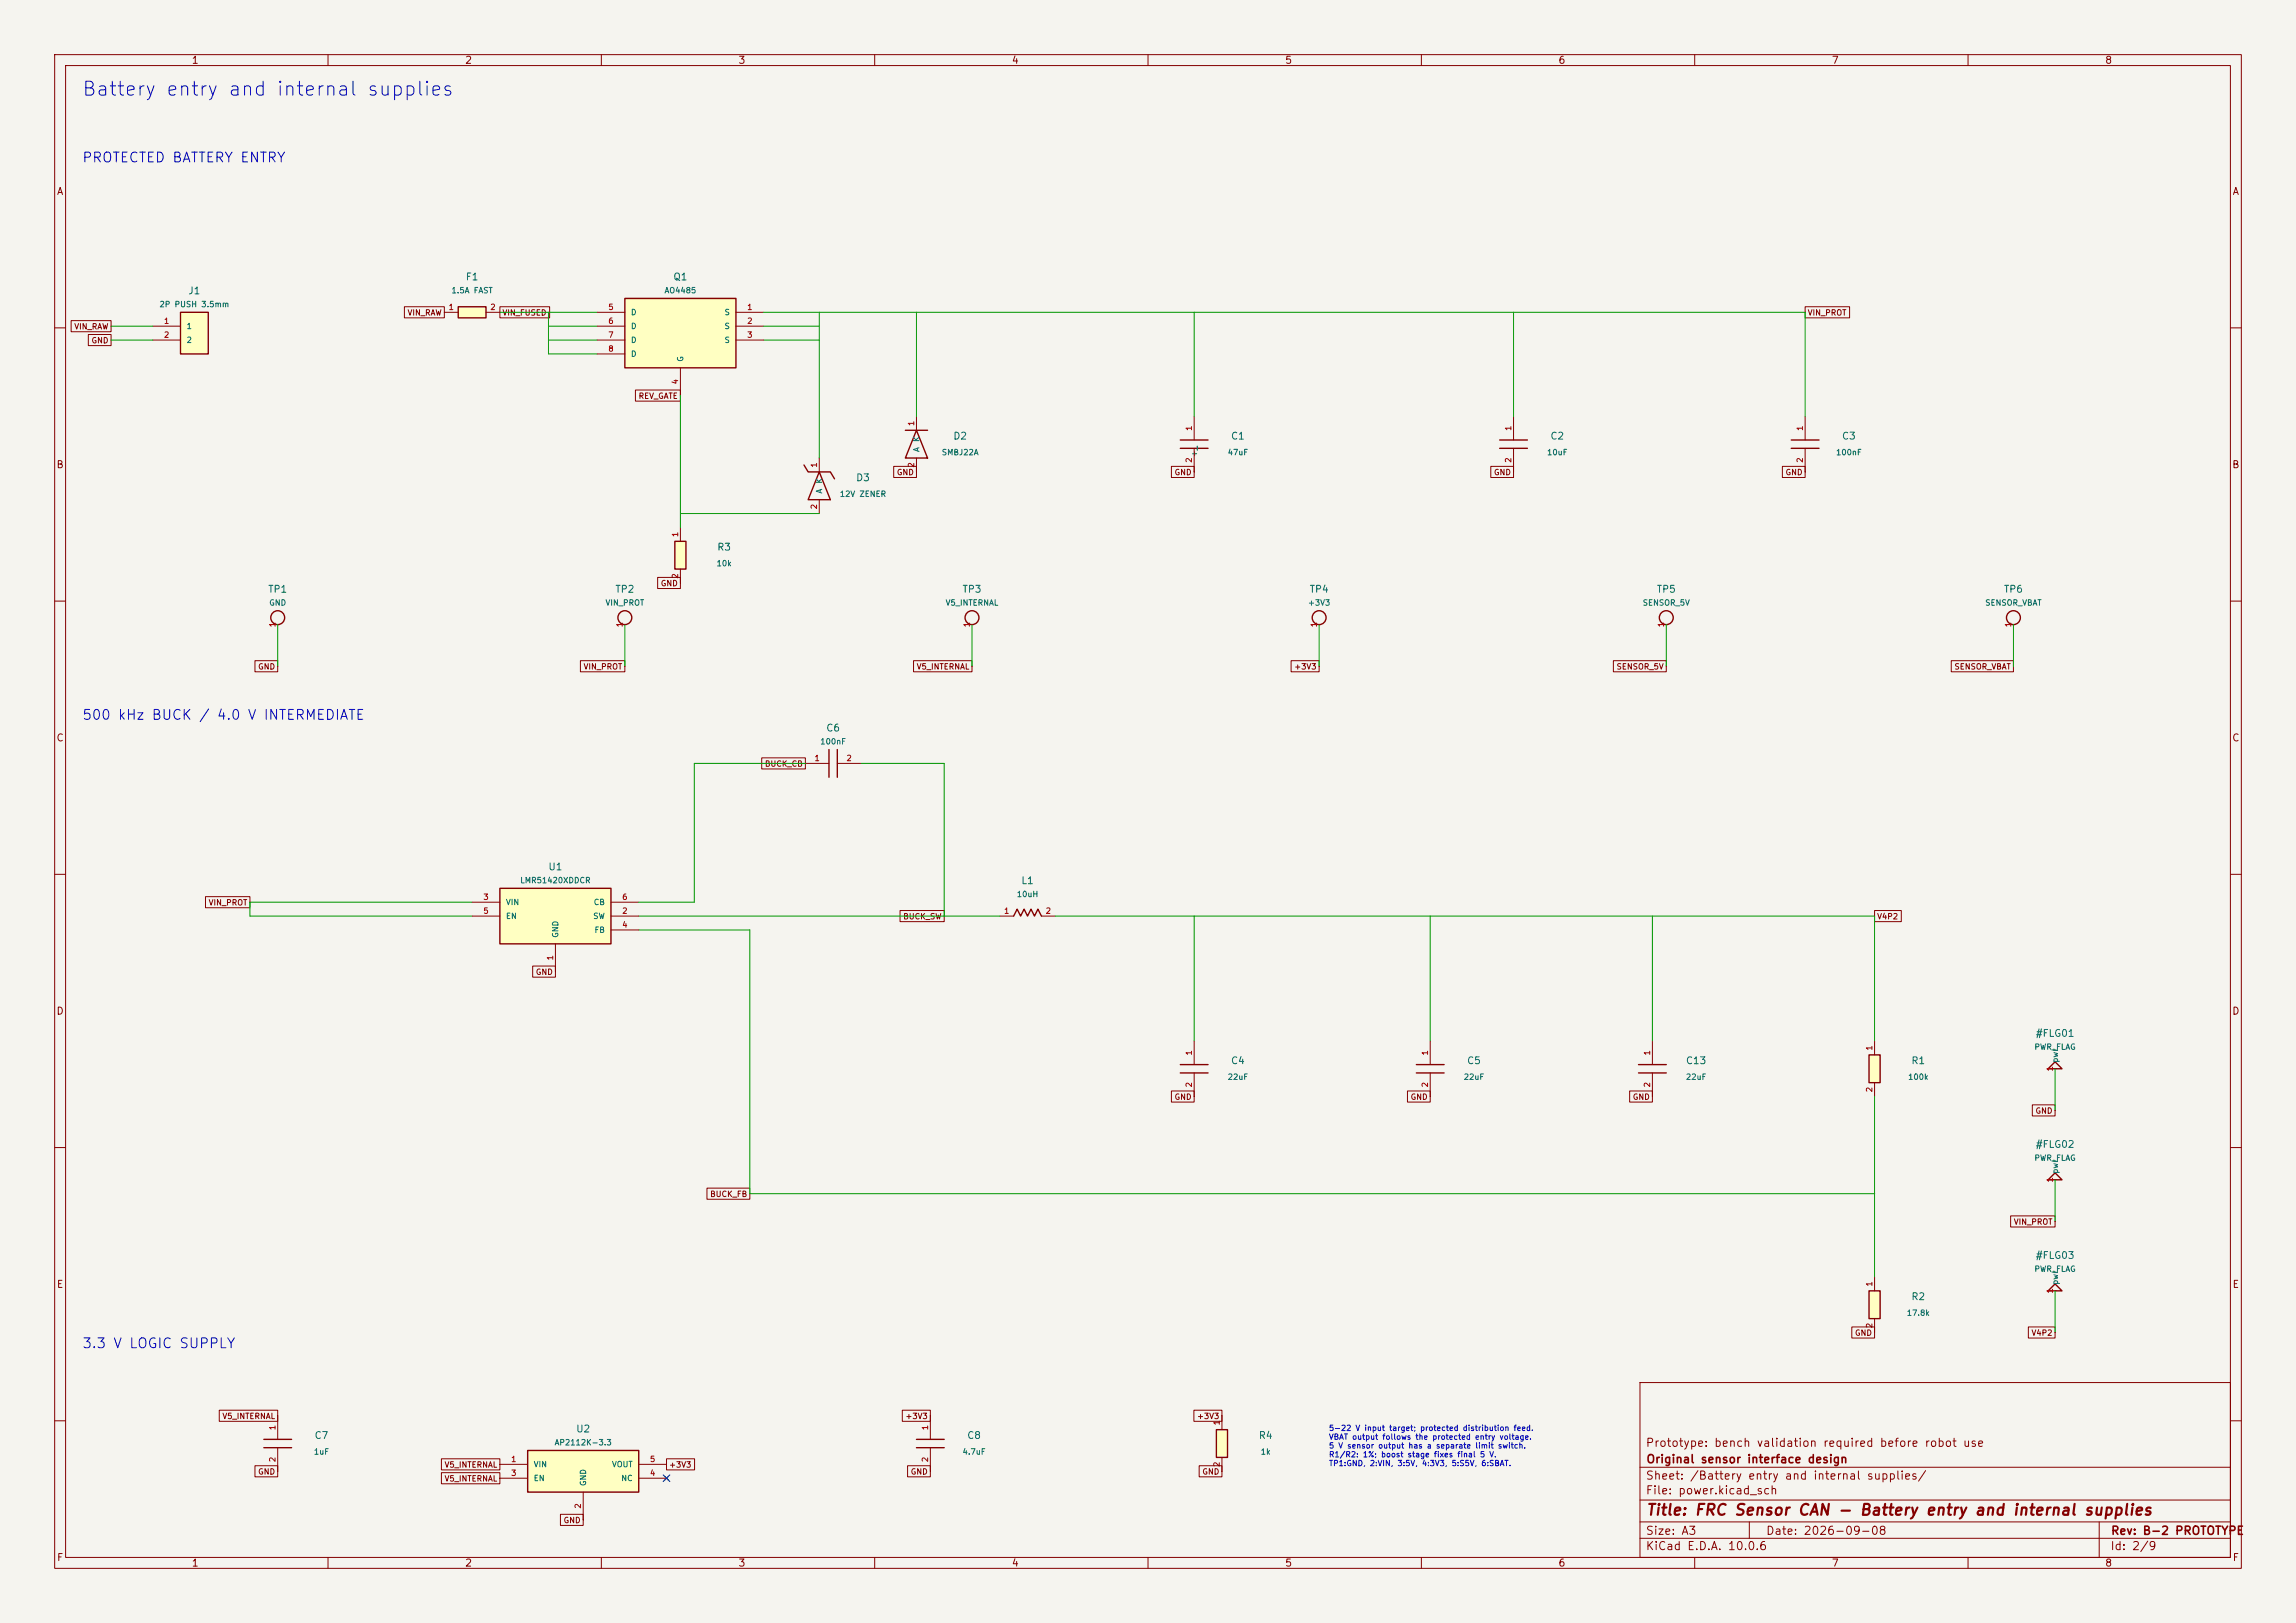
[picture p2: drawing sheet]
<svg xmlns="http://www.w3.org/2000/svg" width="420mm" height="297mm" viewBox="0 0 420 297" stroke-linecap="round" stroke-linejoin="round" font-family="sans-serif">
<defs><g id="words">
<text font-size="2.5" fill="#0000c2" x="14.8" y="18.2">Battery entry and internal supplies</text>
<text font-size="2" fill="#840000" x="301" y="277.8">Title: FRC Sensor CAN - Battery entry and internal supplies</text>
<g font-size="1.8" fill="#0000c2">
<text x="14.9" y="30.2">PROTECTED BATTERY ENTRY</text>
<text x="14.9" y="132.2">500 kHz BUCK / 4.0 V INTERMEDIATE</text>
<text x="14.9" y="247.2">3.3 V LOGIC SUPPLY</text>
</g>
<g font-size="1.5" fill="#840000">
<text x="300.9" y="265.1">Prototype: bench validation required before robot use</text>
<text x="301" y="268.1">Original sensor interface design</text>
<text x="300.9" y="273.8">File: power.kicad_sch</text>
<text x="300.9" y="271.1">Sheet: /Battery entry and internal supplies/</text>
<text x="300.9" y="281.2">Size: A3</text>
<text x="322.9" y="281.2">Date: 2026-09-08</text>
<text x="386" y="281.2">Rev: B-2 PROTOTYPE</text>
<text x="300.9" y="284">KiCad E.D.A. 10.0.6</text>
<text x="385.9" y="284">Id: 2/9</text>
</g>
<g font-size="1.3" fill="#840000">
<text x="35" y="12">1</text>
<text x="85" y="12">2</text>
<text x="135" y="12">3</text>
<text x="185" y="12">4</text>
<text x="235" y="12">5</text>
<text x="285" y="12">6</text>
<text x="335" y="12">7</text>
<text x="385" y="12">8</text>
<text x="10.3" y="36">A</text>
<text x="408.3" y="36">A</text>
<text x="10.2" y="86">B</text>
<text x="408.2" y="86">B</text>
<text x="10.2" y="136">C</text>
<text x="408.2" y="136">C</text>
<text x="10.2" y="186">D</text>
<text x="408.2" y="186">D</text>
<text x="10.3" y="236">E</text>
<text x="408.3" y="236">E</text>
<text x="10.3" y="286">F</text>
<text x="35" y="287">1</text>
<text x="85" y="287">2</text>
<text x="135" y="287">3</text>
<text x="185" y="287">4</text>
<text x="235" y="287">5</text>
<text x="285" y="287">6</text>
<text x="335" y="287">7</text>
<text x="385" y="287">8</text>
<text x="408.3" y="286">F</text>
</g>
<g font-size="1.3" fill="#006464">
<text x="85.1" y="51.6">F1</text>
<text x="123.1" y="51.6">Q1</text>
<text x="34.3" y="54.2">J1</text>
<text x="174.3" y="80.7">D2</text>
<text x="225.1" y="80.7">C1</text>
<text x="283.5" y="80.7">C2</text>
<text x="336.8" y="80.7">C3</text>
<text x="156.5" y="88.4">D3</text>
<text x="131.1" y="101.1">R3</text>
<text x="48.9" y="108.8">TP1</text>
<text x="112.4" y="108.8">TP2</text>
<text x="175.9" y="108.8">TP3</text>
<text x="239.4" y="108.8">TP4</text>
<text x="302.9" y="108.8">TP5</text>
<text x="366.4" y="108.8">TP6</text>
<text x="151" y="134.2">C6</text>
<text x="100.2" y="159.6">U1</text>
<text x="186.7" y="162.1">L1</text>
<text x="372.3" y="190">#FLG01</text>
<text x="225.1" y="195">C4</text>
<text x="268.3" y="195">C5</text>
<text x="308.3" y="195">C13</text>
<text x="349.5" y="195">R1</text>
<text x="372.3" y="210.4">#FLG02</text>
<text x="372.3" y="230.7">#FLG03</text>
<text x="349.5" y="238.2">R2</text>
<text x="57.4" y="263.6">C7</text>
<text x="105.3" y="262.4">U2</text>
<text x="176.8" y="263.6">C8</text>
<text x="230.2" y="263.6">R4</text>
</g>
<g font-size="1" fill="#006464">
<text x="82.5" y="53.9">1.5A FAST</text>
<text x="121.5" y="53.9">AO4485</text>
<text x="29.1" y="56.5">2P PUSH 3.5mm</text>
<text x="115.3" y="57.9">D</text>
<text x="132.4" y="57.9">S</text>
<text x="34" y="60.5">1</text>
<text x="34" y="63">2</text>
<text x="115.3" y="60.5">D</text>
<text x="115.3" y="63">D</text>
<text x="115.3" y="65.5">D</text>
<text x="132.4" y="60.5">S</text>
<text x="132.4" y="63">S</text>
<text x="125.2" y="66.3" transform="rotate(-90 125.2 66.3)">G</text>
<text x="168.4" y="82.8" transform="rotate(-90 168.4 82.8)">A</text>
<text x="168.4" y="81" transform="rotate(-90 168.4 81)">K</text>
<text x="172.2" y="83.5">SMBJ22A</text>
<text x="219.2" y="83.8" transform="rotate(-90 219.2 83.8)">+_</text>
<text x="224.5" y="83.5">47uF</text>
<text x="282.9" y="83.5">10uF</text>
<text x="335.8" y="83.5">100nF</text>
<text x="150.6" y="88.6" transform="rotate(-90 150.6 88.6)">K</text>
<text x="150.6" y="90.4" transform="rotate(-90 150.6 90.4)">A</text>
<text x="153.5" y="91.2">12V ZENER</text>
<text x="131" y="103.9">10k</text>
<text x="49.2" y="111.1">GND</text>
<text x="110.7" y="111.1">VIN_PROT</text>
<text x="172.9" y="111.1">V5_INTERNAL</text>
<text x="239.2" y="111.1">+3V3</text>
<text x="300.4" y="111.1">SENSOR_5V</text>
<text x="363" y="111.1">SENSOR_VBAT</text>
<text x="150" y="136.5">100nF</text>
<text x="95.1" y="161.9">LMR51420XDDCR</text>
<text x="92.5" y="165.9">VIN</text>
<text x="108.5" y="165.9">CB</text>
<text x="185.9" y="164.4">10uH</text>
<text x="92.5" y="168.4">EN</text>
<text x="102.4" y="171.7" transform="rotate(-90 102.4 171.7)">GND</text>
<text x="108.4" y="168.4">SW</text>
<text x="108.7" y="170.9">FB</text>
<text x="224.5" y="197.8">22uF</text>
<text x="267.7" y="197.8">22uF</text>
<text x="308.3" y="197.8">22uF</text>
<text x="348.9" y="197.8">100k</text>
<text x="372" y="192.3">PWR_FLAG</text>
<text x="376.7" y="194.6" transform="rotate(-90 376.7 194.6)">pwr</text>
<text x="372" y="212.7">PWR_FLAG</text>
<text x="376.7" y="214.9" transform="rotate(-90 376.7 214.9)">pwr</text>
<text x="372" y="233">PWR_FLAG</text>
<text x="376.7" y="235.2" transform="rotate(-90 376.7 235.2)">pwr</text>
<text x="348.7" y="241">17.8k</text>
<text x="57.3" y="266.4">1uF</text>
<text x="97.5" y="268.7">VIN</text>
<text x="101.4" y="264.7">AP2112K-3.3</text>
<text x="111.8" y="268.7">VOUT</text>
<text x="176" y="266.4">4.7uF</text>
<text x="230.5" y="266.4">1k</text>
<text x="97.5" y="271.3">EN</text>
<text x="107.4" y="272" transform="rotate(-90 107.4 272)">GND</text>
<text x="113.5" y="271.3">NC</text>
</g>
<g font-size="1" fill="#a90000">
<text x="29.9" y="59.5">1</text>
<text x="82" y="57">1</text>
<text x="89.6" y="57">2</text>
<text x="111.2" y="57">5</text>
<text x="111.2" y="59.5">6</text>
<text x="136.6" y="57">1</text>
<text x="136.6" y="59.5">2</text>
<text x="29.9" y="62">2</text>
<text x="111.2" y="62">7</text>
<text x="111.2" y="64.6">8</text>
<text x="136.6" y="62">3</text>
<text x="124.3" y="70.4" transform="rotate(-90 124.3 70.4)">4</text>
<text x="167.5" y="78.1" transform="rotate(-90 167.5 78.1)">1</text>
<text x="218.3" y="78.9" transform="rotate(-90 218.3 78.9)">1</text>
<text x="276.7" y="78.9" transform="rotate(-90 276.7 78.9)">1</text>
<text x="330" y="78.9" transform="rotate(-90 330 78.9)">1</text>
<text x="149.7" y="85.7" transform="rotate(-90 149.7 85.7)">1</text>
<text x="167.5" y="85.7" transform="rotate(-90 167.5 85.7)">2</text>
<text x="218.3" y="84.8" transform="rotate(-90 218.3 84.8)">2</text>
<text x="276.7" y="84.8" transform="rotate(-90 276.7 84.8)">2</text>
<text x="330" y="84.8" transform="rotate(-90 330 84.8)">2</text>
<text x="149.7" y="93.3" transform="rotate(-90 149.7 93.3)">2</text>
<text x="124.3" y="98.4" transform="rotate(-90 124.3 98.4)">1</text>
<text x="124.3" y="106" transform="rotate(-90 124.3 106)">2</text>
<text x="50.6" y="114.9" transform="rotate(-90 50.6 114.9)">1</text>
<text x="114.1" y="114.9" transform="rotate(-90 114.1 114.9)">1</text>
<text x="177.6" y="114.9" transform="rotate(-90 177.6 114.9)">1</text>
<text x="241.1" y="114.9" transform="rotate(-90 241.1 114.9)">1</text>
<text x="304.6" y="114.9" transform="rotate(-90 304.6 114.9)">1</text>
<text x="368.1" y="114.9" transform="rotate(-90 368.1 114.9)">1</text>
<text x="148.9" y="139.5">1</text>
<text x="154.7" y="139.5">2</text>
<text x="88.3" y="164.9">3</text>
<text x="88.3" y="167.5">5</text>
<text x="113.7" y="167.5">2</text>
<text x="113.7" y="164.9">6</text>
<text x="183.6" y="167.5">1</text>
<text x="191.2" y="167.5">2</text>
<text x="113.7" y="170">4</text>
<text x="101.4" y="175.8" transform="rotate(-90 101.4 175.8)">1</text>
<text x="218.3" y="193.2" transform="rotate(-90 218.3 193.2)">1</text>
<text x="261.4" y="193.2" transform="rotate(-90 261.4 193.2)">1</text>
<text x="302.1" y="193.2" transform="rotate(-90 302.1 193.2)">1</text>
<text x="342.7" y="192.4" transform="rotate(-90 342.7 192.4)">1</text>
<text x="375.7" y="196.2" transform="rotate(-90 375.7 196.2)">1</text>
<text x="218.3" y="199.1" transform="rotate(-90 218.3 199.1)">2</text>
<text x="261.4" y="199.1" transform="rotate(-90 261.4 199.1)">2</text>
<text x="302.1" y="199.1" transform="rotate(-90 302.1 199.1)">2</text>
<text x="342.7" y="200" transform="rotate(-90 342.7 200)">2</text>
<text x="375.7" y="216.5" transform="rotate(-90 375.7 216.5)">1</text>
<text x="342.7" y="235.5" transform="rotate(-90 342.7 235.5)">1</text>
<text x="375.7" y="236.8" transform="rotate(-90 375.7 236.8)">1</text>
<text x="342.7" y="243.2" transform="rotate(-90 342.7 243.2)">2</text>
<text x="50.6" y="261.8" transform="rotate(-90 50.6 261.8)">1</text>
<text x="170" y="261.8" transform="rotate(-90 170 261.8)">1</text>
<text x="223.3" y="260.9" transform="rotate(-90 223.3 260.9)">1</text>
<text x="50.6" y="267.7" transform="rotate(-90 50.6 267.7)">2</text>
<text x="93.4" y="267.8">1</text>
<text x="118.8" y="267.8">5</text>
<text x="170" y="267.7" transform="rotate(-90 170 267.7)">2</text>
<text x="223.3" y="268.6" transform="rotate(-90 223.3 268.6)">2</text>
<text x="93.4" y="270.3">3</text>
<text x="118.8" y="270.3">4</text>
<text x="106.5" y="276.2" transform="rotate(-90 106.5 276.2)">2</text>
</g>
<g font-size="1" fill="#840000">
<text x="74.5" y="58">VIN_RAW</text>
<text x="91.8" y="58">VIN_FUSED</text>
<text x="330.6" y="58">VIN_PROT</text>
<text x="13.5" y="60.5">VIN_RAW</text>
<text x="16.6" y="63.1">GND</text>
<text x="116.7" y="73.2">REV_GATE</text>
<text x="164" y="87.2">GND</text>
<text x="214.8" y="87.2">GND</text>
<text x="273.2" y="87.2">GND</text>
<text x="326.5" y="87.2">GND</text>
<text x="120.8" y="107.5">GND</text>
<text x="47.1" y="122.8">GND</text>
<text x="106.7" y="122.8">VIN_PROT</text>
<text x="167.6" y="122.8">V5_INTERNAL</text>
<text x="236.7" y="122.8">+3V3</text>
<text x="295.6" y="122.8">SENSOR_5V</text>
<text x="357.4" y="122.8">SENSOR_VBAT</text>
<text x="139.8" y="140.5">BUCK_CB</text>
<text x="38.1" y="165.9">VIN_PROT</text>
<text x="165.1" y="168.5">BUCK_SW</text>
<text x="343.3" y="168.5">V4P2</text>
<text x="97.9" y="178.6">GND</text>
<text x="214.8" y="201.5">GND</text>
<text x="257.9" y="201.5">GND</text>
<text x="298.6" y="201.5">GND</text>
<text x="372.2" y="204">GND</text>
<text x="129.8" y="219.3">BUCK_FB</text>
<text x="368.3" y="224.4">VIN_PROT</text>
<text x="339.2" y="244.7">GND</text>
<text x="371.5" y="244.7">V4P2</text>
<text x="40.6" y="259.9">V5_INTERNAL</text>
<text x="165.5" y="259.9">+3V3</text>
<text x="218.9" y="259.9">+3V3</text>
<text x="81.2" y="268.8">V5_INTERNAL</text>
<text x="122.3" y="268.8">+3V3</text>
<text x="47.1" y="270.1">GND</text>
<text x="81.2" y="271.4">V5_INTERNAL</text>
<text x="166.5" y="270.1">GND</text>
<text x="219.8" y="270.1">GND</text>
<text x="103" y="279">GND</text>
</g>
<g font-size="1" fill="#0000c2">
<text x="243" y="262.1">5-22 V input target; protected distribution feed.</text>
<text x="243" y="263.7">VBAT output follows the protected entry voltage.</text>
<text x="243" y="265.3">5 V sensor output has a separate limit switch.</text>
<text x="243" y="266.9">R1/R2: 1%; boost stage fixes final 5 V.</text>
<text x="243" y="268.5">TP1:GND, 2:VIN, 3:5V, 4:3V3, 5:S5V, 6:SBAT.</text>
</g>
</g></defs>
<path d="M0 0h420v297h-420z" fill="#f5f4ef" stroke="#f5f4ef" stroke-width=".18"/>
<g fill="none" stroke="#840000" stroke-width=".18">
<path d="M10 10h400v277h-400zM12 12h396v273h-396zM60 10v2M110 10v2M160 10v2M210 10v2M260 10v2M310 10v2M360 10v2M10 60h2M408 60h2M10 110h2"/>
<path d="M241.3 114.3h.1M408 110h2M10 160h2M408 160h2M10 210h2M408 210h2M300 253h108v32h-108zM10 260h2M300 278.5h108M300 274.5h108M300 268.5h108M320 278.5v3"/>
<path d="M384 278.5v6.5M408 260h2M60 285v2M110 285v2M160 285v2M210 285v2M260 285v2M300 281.5h108M310 285v2M360 285v2"/>
</g>
<circle cx="241.3" cy="113" r="1.27" fill="none" stroke="#840000" stroke-width=".25"/>
<path d="M123.4 99.1h2.1v5h-2.1z" fill="#ffffc2"/>
<g fill="none" stroke="#840000" stroke-width=".25">
<path d="M123.4 99.1h2.1v5h-2.1z"/>
<circle cx="114.3" cy="113" r="1.27"/>
</g>
<path d="M124.5 96.5v2.6M114.3 114.3h.1M124.5 104.1v2.6" fill="none" stroke="#840000" stroke-width=".18"/>
<path d="M341.9 236.2h2v5.1h-2z" fill="#ffffc2"/>
<g fill="none" stroke="#840000" stroke-width=".25">
<path d="M215.9 80.5h5.1M215.9 82h5.1M274.3 80.5h5.1M274.3 82h5.1M327.7 80.5h5M327.7 82h5M259.1 194.8h5.1M259.1 196.3h5.1M299.7 194.8h5.1M299.7 196.3h5.1M341.9 236.2h2v5.1h-2z"/>
<circle cx="304.8" cy="113" r="1.27"/>
<circle cx="368.3" cy="113" r="1.27"/>
</g>
<g fill="none" stroke="#840000" stroke-width=".18">
<path d="M218.4 76.2v4.3M276.9 76.2v4.3M330.2 76.2v4.3M218.4 82v4.4M276.9 82v4.4M330.2 82v4.4M304.8 114.3h.1M368.3 114.3h.1M261.6 190.5v4.3M261.6 196.3v4.4M302.3 190.5v4.3M302.3 196.3v4.4"/>
<path d="M342.9 233.7v2.5M342.9 241.3v2.5"/>
</g>
<path d="M222.5 261.6h2v5.1h-2z" fill="#ffffc2"/>
<g fill="none" stroke="#840000" stroke-width=".25">
<path d="M165.6 78.7h4.1M167.6 78.7l2.1 5.1h-4.1zM215.9 194.8h5.1M215.9 196.3h5.1M374.6 215.9l1.3-1.3 1.3 1.3zM48.3 263.4h5M48.3 264.9h5M222.5 261.6h2v5.1h-2z"/>
<circle cx="177.8" cy="113" r="1.27"/>
</g>
<path d="M167.6 76.2v2.5M167.6 83.8v2.6M177.8 114.3h.1M218.4 190.5v4.3M218.4 196.3v4.4M375.9 215.9h.1M50.8 259.1v4.3M223.5 259.1v2.5M50.8 264.9v4.3M223.5 266.7v2.5" fill="none" stroke="#840000" stroke-width=".18"/>
<path d="M91.4 162.6h20.4v10.1h-20.4z" fill="#ffffc2"/>
<path d="M91.4 162.6h20.4v10.1h-20.4zM185.4 167.6l.7-1.2 .6 1.2 .6-1.2 .7 1.2 .6-1.2 .6 1.2 .7-1.2 .6 1.2M167.6 263.4h5.1M167.6 264.9h5.1" fill="none" stroke="#840000" stroke-width=".25"/>
<path d="M86.4 167.6h5M86.4 165.1h5M101.6 172.7v5.1M111.8 167.6h5M111.8 165.1h5M111.8 170.2h5M182.9 167.6h2.5M190.5 167.6h2.5M170.2 259.1v4.3M170.2 264.9v4.3" fill="none" stroke="#840000" stroke-width=".18"/>
<path d="M96.5 265.4h20.3v7.6h-20.3z" fill="#ffffc2"/>
<g fill="none" stroke="#840000" stroke-width=".25">
<path d="M147.1 85.1l.7 1.3h4.1l.8 1.2M149.9 86.4l2 5h-4.1zM151.6 137.2v5M153.2 137.2v5M375.9 194.3l1.3 1.3h-2.6zM96.5 265.4h20.3v7.6h-20.3z"/>
<circle cx="50.8" cy="113" r="1.27"/>
</g>
<g fill="none" stroke="#840000" stroke-width=".18">
<path d="M149.9 83.8v2.6M149.9 91.4v2.6M50.8 114.3h.1M147.3 139.7h4.3M153.2 139.7h4.3M375.9 195.6h.1M91.4 268h5.1M91.4 270.5h5.1M106.7 273v5.1M116.8 268h5.1M116.8 270.5h5.1M121.5 270.1l.8 .8"/>
<path d="M122.3 270.1l-.8 .8"/>
</g>
<path d="M83.8 56.1h5.1v2.1h-5.1z" fill="#ffffc2"/>
<path d="M83.8 56.1h5.1v2.1h-5.1zM374.6 236.2l1.3-1.3 1.3 1.3z" fill="none" stroke="#840000" stroke-width=".25"/>
<path d="M81.3 57.2h2.5M88.9 57.2h2.5M375.9 236.2h.1" fill="none" stroke="#840000" stroke-width=".18"/>
<path d="M33 57.2h5.1v7.6h-5.1z" fill="#ffffc2"/>
<path d="M33 57.2h5.1v7.6h-5.1z" fill="none" stroke="#840000" stroke-width=".25"/>
<path d="M27.9 59.7h5.1M27.9 62.2h5.1" fill="none" stroke="#840000" stroke-width=".18"/>
<path d="M114.3 54.6h20.3v12.7h-20.3z" fill="#ffffc2"/>
<path d="M114.3 54.6h20.3v12.7h-20.3z" fill="none" stroke="#840000" stroke-width=".25"/>
<path d="M109.2 57.2h5.1M109.2 59.7h5.1M134.6 57.2h5.1M134.6 59.7h5.1M109.2 62.2h5.1M109.2 64.8h5.1M124.5 67.3v5.1M134.6 62.2h5.1" fill="none" stroke="#840000" stroke-width=".18"/>
<path d="M341.9 193h2v5.1h-2z" fill="#ffffc2"/>
<path d="M341.9 193h2v5.1h-2z" fill="none" stroke="#840000" stroke-width=".25"/>
<g fill="none" stroke="#840000" stroke-width=".18">
<path d="M13 58.7h7.3v2h-7.3zM74 56.1h7.3v2.1h-7.3zM91.4 56.1h9.1v2.1h-9.1zM330.2 56.1h8.1v2.1h-8.1zM16.2 61.2h4.1v2h-4.1zM116.2 71.4h8.3v2h-8.3zM163.5 85.3h4.1v2.1h-4.1zM214.3 85.3h4.1v2.1h-4.1zM272.7 85.3h4.2v2.1h-4.2zM326 85.3h4.2v2.1h-4.2zM120.3 105.7h4.2v2h-4.2zM46.6 120.9h4.2v2h-4.2z"/>
<path d="M106.2 120.9h8.1v2h-8.1zM139.3 138.7h8v2h-8zM167.1 120.9h10.7v2h-10.7zM236.2 120.9h5.1v2h-5.1zM295.1 120.9h9.7v2h-9.7zM356.9 120.9h11.4v2h-11.4zM37.6 164.1h8.1v2h-8.1zM97.4 176.8h4.2v2h-4.2zM164.6 166.6h8.1v2.1h-8.1zM342.9 166.6h4.9v2.1h-4.9zM214.3 199.6h4.1v2.1h-4.1zM257.5 199.6h4.1v2.1h-4.1z"/>
<path d="M298.1 199.6h4.2v2.1h-4.2zM342.9 190.5v2.5M342.9 198.1v2.6M129.3 217.4h7.9v2.1h-7.9zM371.8 202.2h4.1v2h-4.1zM367.8 222.5h8.1v2h-8.1zM40.1 258.1h10.7v2h-10.7zM165 258.1h5.2v2h-5.2zM218.4 258.1h5.1v2h-5.1zM338.7 242.8h4.2v2.1h-4.2zM371 242.8h4.9v2.1h-4.9zM46.6 268.2h4.2v2.1h-4.2z"/>
<path d="M80.7 269.5h10.7v2h-10.7zM80.7 267h10.7v2h-10.7zM102.5 277.1h4.2v2h-4.2zM121.9 267h5.2v2h-5.2zM166 268.2h4.2v2.1h-4.2zM219.4 268.2h4.1v2.1h-4.1z"/>
</g>
<g fill="none" stroke="#009600" stroke-width=".18">
<path d="M20.3 59.7h7.6M91.4 57.2h17.8M100.3 57.2v7.6h8.9M100.3 59.7h8.9M139.7 57.2h190.5v19M139.7 59.7h10.2M149.9 57.2v26.6M167.6 57.2v19M218.4 57.2v19M276.9 57.2v19M20.3 62.2h7.6M100.3 62.2h8.9"/>
<path d="M124.5 72.4v24.1M139.7 62.2h10.2M124.5 94h25.4M50.8 114.3v7.6M114.3 114.3v7.6M177.8 114.3v7.6M241.3 114.3v7.6M304.8 114.3v7.6M368.3 114.3v7.6M147.3 139.7h-20.3v25.4h-10.2M157.5 139.7h15.2v27.9M86.4 165.1h-40.7v2.5h40.7"/>
<path d="M116.8 167.6h66.1M116.8 170.2h20.4v48.2h205.7M193 167.6h149.9v22.9M218.4 167.6v22.9M261.6 167.6v22.9M302.3 167.6v22.9M375.9 195.6v7.6M342.9 200.7v33M375.9 215.9v7.6M375.9 236.2v7.6"/>
</g>
<path d="M121.3 269.9l1.2 1.2M122.5 269.9l-1.2 1.2" fill="none" stroke="#000084" stroke-width=".18"/>
<use href="#words"/>
</svg>
